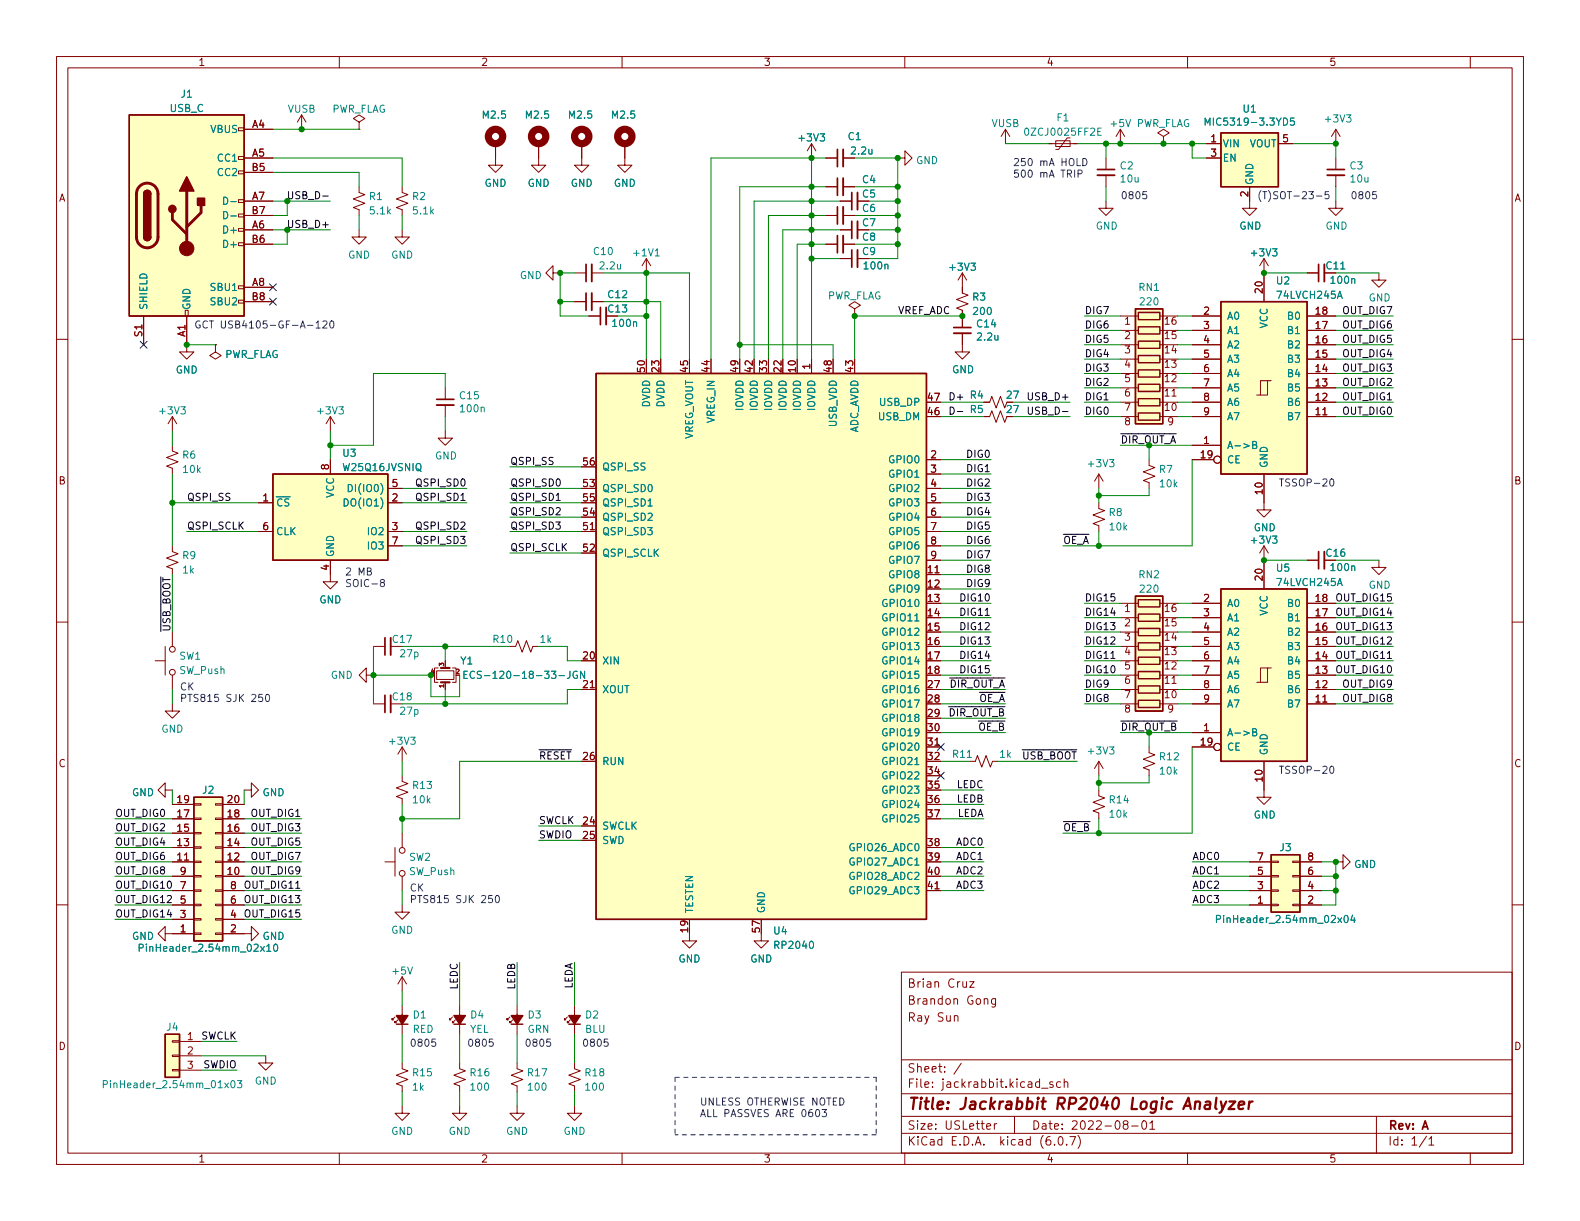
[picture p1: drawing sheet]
<svg xmlns="http://www.w3.org/2000/svg" width="279mm" height="216mm" viewBox="0 0 279 216" stroke-linecap="round" stroke-linejoin="round" font-family="sans-serif">
<defs><g id="words">
<text font-size="2.8" fill="#840000" x="160.4" y="196.2">Title: Jackrabbit RP2040 Logic Analyzer</text>
<g font-size="2.1" fill="#840000">
<text x="160.4" y="177.6">Brandon Gong</text>
<text x="160.4" y="174.6">Brian Cruz</text>
<text x="160.4" y="180.6">Ray Sun</text>
<text x="160.4" y="189.7">Sheet: /</text>
<text x="160.4" y="192.4">File: jackrabbit.kicad_sch</text>
<text x="160.4" y="202.5">KiCad E.D.A. kicad (6.0.7)</text>
<text x="160.4" y="199.7">Size: USLetter</text>
<text x="182.4" y="199.7">Date: 2022-08-01</text>
<text x="245.4" y="199.7">Rev: A</text>
<text x="245.4" y="202.5">Id: 1/1</text>
</g>
<g font-size="1.8" fill="#840000">
<text x="35" y="11.6">1</text>
<text x="85" y="11.6">2</text>
<text x="135" y="11.6">3</text>
<text x="185" y="11.6">4</text>
<text x="235" y="11.6">5</text>
<text x="44.6" y="22.6">A4</text>
<text x="44.6" y="27.7">A5</text>
<text x="214.1" y="25.1">1</text>
<text x="214.1" y="27.7">3</text>
<text x="226.8" y="25.1">5</text>
<text x="10.3" y="35.6">A</text>
<text x="44.6" y="35.3">A7</text>
<text x="44.6" y="30.2">B5</text>
<text x="220.7" y="34.8" transform="rotate(-90 220.7 34.8)">2</text>
<text x="267.7" y="35.6">A</text>
<text x="44.6" y="40.4">A6</text>
<text x="44.6" y="37.8">B7</text>
<text x="44.6" y="42.9">B6</text>
<text x="234.6" y="47.6">C11</text>
<text x="44.6" y="50.5">A8</text>
<text x="44.6" y="53.1">B8</text>
<text x="223.3" y="51.8" transform="rotate(-90 223.3 51.8)">20</text>
<text x="25.1" y="59.5" transform="rotate(-90 25.1 59.5)">S1</text>
<text x="32.8" y="59.6" transform="rotate(-90 32.8 59.6)">A1</text>
<text x="107.6" y="55.2">C13</text>
<text x="198.9" y="57.4">1</text>
<text x="198.9" y="59.9">2</text>
<text x="206" y="59.9">15</text>
<text x="206" y="57.4">16</text>
<text x="212.9" y="55.6">2</text>
<text x="212.9" y="58.2">3</text>
<text x="232.7" y="58.2">17</text>
<text x="232.7" y="55.6">18</text>
<text x="114" y="65.8" transform="rotate(-90 114 65.8)">50</text>
<text x="116.6" y="65.8" transform="rotate(-90 116.6 65.8)">23</text>
<text x="121.7" y="65.8" transform="rotate(-90 121.7 65.8)">45</text>
<text x="125.5" y="65.8" transform="rotate(-90 125.5 65.8)">44</text>
<text x="130.6" y="65.8" transform="rotate(-90 130.6 65.8)">49</text>
<text x="133.1" y="65.8" transform="rotate(-90 133.1 65.8)">42</text>
<text x="135.6" y="65.8" transform="rotate(-90 135.6 65.8)">33</text>
<text x="138.2" y="65.8" transform="rotate(-90 138.2 65.8)">22</text>
<text x="140.7" y="65.8" transform="rotate(-90 140.7 65.8)">10</text>
<text x="143.3" y="65.3" transform="rotate(-90 143.3 65.3)">1</text>
<text x="147.1" y="65.8" transform="rotate(-90 147.1 65.8)">48</text>
<text x="150.9" y="65.8" transform="rotate(-90 150.9 65.8)">43</text>
<text x="198.9" y="62.5">3</text>
<text x="198.9" y="65">4</text>
<text x="206" y="65">13</text>
<text x="206" y="62.5">14</text>
<text x="212.9" y="60.7">4</text>
<text x="212.9" y="63.2">5</text>
<text x="212.9" y="65.8">6</text>
<text x="232.7" y="65.8">14</text>
<text x="232.7" y="63.2">15</text>
<text x="232.7" y="60.7">16</text>
<text x="164.1" y="70.9">47</text>
<text x="198.9" y="67.6">5</text>
<text x="198.9" y="70.1">6</text>
<text x="206" y="70.1">11</text>
<text x="206" y="67.6">12</text>
<text x="212.9" y="68.3">7</text>
<text x="212.9" y="70.9">8</text>
<text x="232.7" y="70.9">12</text>
<text x="232.7" y="68.3">13</text>
<text x="164.1" y="73.4">46</text>
<text x="198.9" y="72.6">7</text>
<text x="198.9" y="75.2">8</text>
<text x="206" y="72.6">10</text>
<text x="206.5" y="75.2">9</text>
<text x="212.9" y="73.4">9</text>
<text x="232.7" y="73.4">11</text>
<text x="58.2" y="83" transform="rotate(-90 58.2 83)">8</text>
<text x="103.2" y="82.3">56</text>
<text x="164.6" y="81">2</text>
<text x="164.6" y="83.6">3</text>
<text x="212.4" y="81">19</text>
<text x="212.9" y="78.5">1</text>
<text x="10.3" y="85.7">B</text>
<text x="46.5" y="88.6">1</text>
<text x="69.4" y="88.6">2</text>
<text x="69.4" y="86.1">5</text>
<text x="103.2" y="86.1">53</text>
<text x="103.2" y="88.6">55</text>
<text x="164.6" y="86.1">4</text>
<text x="164.6" y="88.6">5</text>
<text x="223.3" y="87.3" transform="rotate(-90 223.3 87.3)">10</text>
<text x="267.7" y="85.7">B</text>
<text x="46.5" y="93.7">6</text>
<text x="69.4" y="93.7">3</text>
<text x="103.2" y="93.7">51</text>
<text x="103.2" y="91.2">54</text>
<text x="164.6" y="91.2">6</text>
<text x="164.6" y="93.7">7</text>
<text x="58.2" y="100.8" transform="rotate(-90 58.2 100.8)">4</text>
<text x="69.4" y="96.3">7</text>
<text x="103.2" y="97.5">52</text>
<text x="164.1" y="101.3">11</text>
<text x="164.6" y="96.3">8</text>
<text x="164.6" y="98.8">9</text>
<text x="234.6" y="98.4">C16</text>
<text x="164.1" y="103.9">12</text>
<text x="164.1" y="106.4">13</text>
<text x="212.9" y="106.4">2</text>
<text x="223.3" y="102.6" transform="rotate(-90 223.3 102.6)">20</text>
<text x="232.7" y="106.4">18</text>
<text x="164.1" y="109">14</text>
<text x="164.1" y="111.5">15</text>
<text x="198.9" y="108.2">1</text>
<text x="198.9" y="110.7">2</text>
<text x="198.9" y="113.3">3</text>
<text x="206" y="113.3">14</text>
<text x="206" y="110.7">15</text>
<text x="206" y="108.2">16</text>
<text x="212.9" y="109">3</text>
<text x="212.9" y="111.5">4</text>
<text x="232.7" y="111.5">16</text>
<text x="232.7" y="109">17</text>
<text x="103.2" y="116.6">20</text>
<text x="164.1" y="114">16</text>
<text x="164.1" y="116.6">17</text>
<text x="164.1" y="119.1">18</text>
<text x="198.9" y="115.8">4</text>
<text x="198.9" y="118.4">5</text>
<text x="206" y="118.4">12</text>
<text x="206" y="115.8">13</text>
<text x="212.9" y="114">5</text>
<text x="212.9" y="116.6">6</text>
<text x="212.9" y="119.1">7</text>
<text x="232.7" y="119.1">13</text>
<text x="232.7" y="116.6">14</text>
<text x="232.7" y="114">15</text>
<text x="103.2" y="121.7">21</text>
<text x="164.1" y="124.2">28</text>
<text x="164.1" y="121.7">27</text>
<text x="198.9" y="120.9">6</text>
<text x="198.9" y="123.4">7</text>
<text x="198.9" y="126">8</text>
<text x="206" y="123.4">10</text>
<text x="206" y="120.9">11</text>
<text x="206.5" y="126">9</text>
<text x="212.9" y="121.7">8</text>
<text x="212.9" y="124.2">9</text>
<text x="232.7" y="124.2">11</text>
<text x="232.7" y="121.7">12</text>
<text x="164.1" y="129.3">30</text>
<text x="164.1" y="131.8">31</text>
<text x="164.1" y="126.7">29</text>
<text x="212.4" y="131.8">19</text>
<text x="212.9" y="129.3">1</text>
<text x="10.3" y="135.6">C</text>
<text x="103.2" y="134.4">26</text>
<text x="164.1" y="134.4">32</text>
<text x="164.1" y="136.9">34</text>
<text x="267.7" y="135.6">C</text>
<text x="31.4" y="142">19</text>
<text x="40.3" y="142">20</text>
<text x="164.1" y="139.4">35</text>
<text x="164.1" y="142">36</text>
<text x="223.3" y="138.1" transform="rotate(-90 223.3 138.1)">10</text>
<text x="31.4" y="149.6">13</text>
<text x="31.4" y="147.1">15</text>
<text x="31.4" y="144.5">17</text>
<text x="40.3" y="149.6">14</text>
<text x="40.3" y="147.1">16</text>
<text x="40.3" y="144.5">18</text>
<text x="103.2" y="145.8">24</text>
<text x="103.2" y="148.3">25</text>
<text x="164.1" y="144.5">37</text>
<text x="164.1" y="149.6">38</text>
<text x="31.4" y="152.1">11</text>
<text x="31.9" y="154.7">9</text>
<text x="40.3" y="154.7">10</text>
<text x="40.3" y="152.1">12</text>
<text x="164.1" y="152.1">39</text>
<text x="164.1" y="154.7">40</text>
<text x="222.4" y="154.7">5</text>
<text x="222.4" y="152.1">7</text>
<text x="231.3" y="154.7">6</text>
<text x="231.3" y="152.1">8</text>
<text x="31.9" y="159.8">5</text>
<text x="31.9" y="157.2">7</text>
<text x="40.8" y="159.8">6</text>
<text x="40.8" y="157.2">8</text>
<text x="164.1" y="157.2">41</text>
<text x="222.4" y="159.8">1</text>
<text x="222.4" y="157.2">3</text>
<text x="231.3" y="159.8">2</text>
<text x="231.3" y="157.2">4</text>
<text x="31.9" y="164.8">1</text>
<text x="31.9" y="162.3">3</text>
<text x="40.8" y="164.8">2</text>
<text x="40.8" y="162.3">4</text>
<text x="121.7" y="164.8" transform="rotate(-90 121.7 164.8)">19</text>
<text x="134.4" y="164.8" transform="rotate(-90 134.4 164.8)">57</text>
<text x="10.3" y="185.7">D</text>
<text x="33.2" y="183.9">1</text>
<text x="267.7" y="185.7">D</text>
<text x="33.2" y="186.4">2</text>
<text x="33.2" y="189">3</text>
<text x="35" y="205.6">1</text>
<text x="85" y="205.6">2</text>
<text x="135" y="205.6">3</text>
<text x="185" y="205.6">4</text>
<text x="235" y="205.6">5</text>
</g>
<g font-size="1.8" fill="#008484">
<text x="32" y="17.3">J1</text>
<text x="30" y="19.8">USB_C</text>
<text x="37.3" y="23.5">VBUS</text>
<text x="50.9" y="19.9">VUSB</text>
<text x="58.5" y="19.9">PWR_FLAG</text>
<text x="85.4" y="21">M2.5</text>
<text x="93.1" y="21">M2.5</text>
<text x="100.7" y="21">M2.5</text>
<text x="108.3" y="21">M2.5</text>
<text x="175.3" y="22.5">VUSB</text>
<text x="181.7" y="24">0ZCJ0025FF2E</text>
<text x="186.9" y="21.4">F1</text>
<text x="196.5" y="22.5">+5V PWR_FLAG</text>
<text x="214.1" y="22.2">MIC5319-3.3YD5</text>
<text x="219.8" y="19.9">U1</text>
<text x="234.5" y="21.6">+3V3</text>
<text x="38.6" y="28.6">CC1</text>
<text x="141.4" y="25">+3V3</text>
<text x="150" y="24.8">C1</text>
<text x="150.6" y="27.3">2.2u</text>
<text x="162" y="29">GND</text>
<text x="198.1" y="29.9">C2</text>
<text x="216.2" y="26">VIN</text>
<text x="216.2" y="28.6">EN</text>
<text x="220.9" y="26">VOUT</text>
<text x="238.7" y="29.9">C3</text>
<text x="38.6" y="31.1">CC2</text>
<text x="65.3" y="35.4">R1</text>
<text x="73" y="35.4">R2</text>
<text x="85.7" y="33">GND</text>
<text x="93.3" y="33">GND</text>
<text x="100.9" y="33">GND</text>
<text x="108.5" y="33">GND</text>
<text x="152.5" y="34.9">C5</text>
<text x="152.5" y="32.4">C4</text>
<text x="198.3" y="32.3">10u</text>
<text x="221.6" y="32.8" transform="rotate(-90 221.6 32.8)">GND</text>
<text x="238.9" y="32.3">10u</text>
<text x="39.9" y="41.3">D+</text>
<text x="40.3" y="36.2">D-</text>
<text x="40.3" y="38.7">D-</text>
<text x="65.5" y="37.9">5.1k</text>
<text x="73.2" y="37.9">5.1k</text>
<text x="152.5" y="40">C7</text>
<text x="152.5" y="37.5">C6</text>
<text x="193.7" y="40.6">GND</text>
<text x="219.1" y="40.6">GND</text>
<text x="234.4" y="40.6">GND</text>
<text x="39.9" y="43.8">D+</text>
<text x="61.5" y="45.7">GND</text>
<text x="69.2" y="45.7">GND</text>
<text x="105.1" y="45.1">C10</text>
<text x="106.2" y="47.6">2.2u</text>
<text x="112.2" y="45.3">+1V1</text>
<text x="152.5" y="42.5">C8</text>
<text x="152.5" y="45.1">C9</text>
<text x="152.9" y="47.6">100n</text>
<text x="168.1" y="47.9">+3V3</text>
<text x="221.4" y="45.3">+3V3</text>
<text x="37.4" y="51.4">SBU1</text>
<text x="37.4" y="54">SBU2</text>
<text x="91.9" y="49.3">GND</text>
<text x="107.6" y="52.7">C12</text>
<text x="146.2" y="52.9">PWR_FLAG</text>
<text x="172" y="53.1">R3</text>
<text x="201.4" y="51.4">RN1</text>
<text x="201.7" y="54">220</text>
<text x="225.8" y="50.3">U2</text>
<text x="226" y="52.8">74LVCH245A</text>
<text x="235.5" y="50.2">100n</text>
<text x="242" y="53.3">GND</text>
<text x="26" y="54.9" transform="rotate(-90 26 54.9)">SHIELD</text>
<text x="33.7" y="54.9" transform="rotate(-90 33.7 54.9)">GND</text>
<text x="108.5" y="57.8">100n</text>
<text x="172.2" y="55.7">200</text>
<text x="172.8" y="57.9">C14</text>
<text x="216.9" y="56.5">A0</text>
<text x="216.9" y="59.1">A1</text>
<text x="224.2" y="58.1" transform="rotate(-90 224.2 58.1)">VCC</text>
<text x="227.9" y="59.1">B1</text>
<text x="227.9" y="56.5">B0</text>
<text x="39.6" y="63.3">PWR_FLAG</text>
<text x="168.3" y="66">GND</text>
<text x="172.9" y="60.2">2.2u</text>
<text x="216.9" y="61.6">A2</text>
<text x="216.9" y="64.1">A3</text>
<text x="227.9" y="64.1">B3</text>
<text x="227.9" y="61.6">B2</text>
<text x="31.1" y="66">GND</text>
<text x="81.4" y="70.6">C15</text>
<text x="155.6" y="71.8">USB_DP</text>
<text x="171.6" y="70.5">R4</text>
<text x="178.1" y="70.5">27</text>
<text x="216.9" y="66.7">A4</text>
<text x="216.9" y="69.2">A5</text>
<text x="216.9" y="71.8">A6</text>
<text x="227.9" y="71.8">B6</text>
<text x="227.9" y="69.2">B5</text>
<text x="227.9" y="66.7">B4</text>
<text x="28.4" y="73.3">+3V3</text>
<text x="56.3" y="73.3">+3V3</text>
<text x="81.5" y="72.9">100n</text>
<text x="114.9" y="72.1" transform="rotate(-90 114.9 72.1)">DVDD</text>
<text x="117.5" y="72.1" transform="rotate(-90 117.5 72.1)">DVDD</text>
<text x="122.6" y="78" transform="rotate(-90 122.6 78)">VREG_VOUT</text>
<text x="126.4" y="74.8" transform="rotate(-90 126.4 74.8)">VREG_IN</text>
<text x="131.4" y="72.7" transform="rotate(-90 131.4 72.7)">IOVDD</text>
<text x="134" y="72.7" transform="rotate(-90 134 72.7)">IOVDD</text>
<text x="136.5" y="72.7" transform="rotate(-90 136.5 72.7)">IOVDD</text>
<text x="139.1" y="72.7" transform="rotate(-90 139.1 72.7)">IOVDD</text>
<text x="141.6" y="72.7" transform="rotate(-90 141.6 72.7)">IOVDD</text>
<text x="144.1" y="72.7" transform="rotate(-90 144.1 72.7)">IOVDD</text>
<text x="148" y="75.5" transform="rotate(-90 148 75.5)">USB_VDD</text>
<text x="151.8" y="76.9" transform="rotate(-90 151.8 76.9)">ADC_AVDD</text>
<text x="155.3" y="74.3">USB_DM</text>
<text x="171.6" y="73">R5</text>
<text x="178.1" y="73">27</text>
<text x="216.9" y="74.3">A7</text>
<text x="227.9" y="74.3">B7</text>
<text x="32.3" y="81.1">R6</text>
<text x="32.5" y="83.6">10k</text>
<text x="60.7" y="80.8">U3</text>
<text x="60.9" y="83.3">W25Q16JVSNIQ</text>
<text x="76.9" y="81.2">GND</text>
<text x="106.4" y="83.2">QSPI_SS</text>
<text x="157.4" y="81.9">GPIO0</text>
<text x="192.6" y="82.6">+3V3</text>
<text x="205" y="83.6">R7</text>
<text x="216.9" y="79.4">A-&gt;B</text>
<text x="216.9" y="81.9">CE</text>
<text x="224.2" y="82.8" transform="rotate(-90 224.2 82.8)">GND</text>
<text x="48.8" y="89.5">~{CS}</text>
<text x="59.1" y="88.1" transform="rotate(-90 59.1 88.1)">VCC</text>
<text x="61.4" y="89.5">DO(IO1)</text>
<text x="62.3" y="87">DI(IO0)</text>
<text x="106.4" y="87">QSPI_SD0</text>
<text x="106.4" y="89.5">QSPI_SD1</text>
<text x="157.4" y="84.5">GPIO1</text>
<text x="157.4" y="87">GPIO2</text>
<text x="157.4" y="89.5">GPIO3</text>
<text x="205.2" y="86.2">10k</text>
<text x="48.8" y="94.6">CLK</text>
<text x="65.2" y="94.6">IO2</text>
<text x="106.4" y="94.6">QSPI_SD3</text>
<text x="106.4" y="92.1">QSPI_SD2</text>
<text x="157.4" y="92.1">GPIO4</text>
<text x="157.4" y="94.6">GPIO5</text>
<text x="196.1" y="91.2">R8</text>
<text x="196.3" y="93.8">10k</text>
<text x="221.7" y="93.9">GND</text>
<text x="32.3" y="98.9">R9</text>
<text x="32.3" y="101.4">1k</text>
<text x="59.1" y="98.6" transform="rotate(-90 59.1 98.6)">GND</text>
<text x="65.2" y="97.2">IO3</text>
<text x="106.4" y="98.4">QSPI_SCLK</text>
<text x="157.4" y="97.2">GPIO6</text>
<text x="157.4" y="99.7">GPIO7</text>
<text x="221.4" y="96.1">+3V3</text>
<text x="225.8" y="101.1">U5</text>
<text x="235.5" y="101">100n</text>
<text x="56.5" y="106.7">GND</text>
<text x="156.4" y="107.3">GPIO10</text>
<text x="157.4" y="102.2">GPIO8</text>
<text x="157.4" y="104.8">GPIO9</text>
<text x="201.4" y="102.2">RN2</text>
<text x="201.7" y="104.8">220</text>
<text x="216.9" y="107.3">A0</text>
<text x="226" y="103.6">74LVCH245A</text>
<text x="227.9" y="107.3">B0</text>
<text x="242" y="104.1">GND</text>
<text x="69.5" y="113.7">C17</text>
<text x="87.3" y="113.7">R10</text>
<text x="95.5" y="113.7">1k</text>
<text x="156.4" y="109.9">GPIO11</text>
<text x="156.4" y="112.4">GPIO12</text>
<text x="216.9" y="109.9">A1</text>
<text x="216.9" y="112.4">A2</text>
<text x="224.2" y="108.9" transform="rotate(-90 224.2 108.9)">VCC</text>
<text x="227.9" y="112.4">B2</text>
<text x="227.9" y="109.9">B1</text>
<text x="31.7" y="116.6">SW1</text>
<text x="31.7" y="119.2">SW_Push</text>
<text x="70.9" y="116.2">27p</text>
<text x="81.5" y="117.5">Y1</text>
<text x="106.4" y="117.5">XIN</text>
<text x="156.4" y="114.9">GPIO13</text>
<text x="156.4" y="117.5">GPIO14</text>
<text x="216.9" y="114.9">A3</text>
<text x="216.9" y="117.5">A4</text>
<text x="227.9" y="117.5">B4</text>
<text x="227.9" y="114.9">B3</text>
<text x="58.5" y="120">GND</text>
<text x="69.5" y="123.8">C18</text>
<text x="84.5" y="120">ECS-120-18-33-JGN</text>
<text x="106.4" y="122.6">XOUT</text>
<text x="156.4" y="120">GPIO15</text>
<text x="156.4" y="122.6">GPIO16</text>
<text x="156.4" y="125.1">GPIO17</text>
<text x="216.9" y="120">A5</text>
<text x="216.9" y="122.6">A6</text>
<text x="216.9" y="125.1">A7</text>
<text x="227.9" y="125.1">B7</text>
<text x="227.9" y="122.6">B6</text>
<text x="227.9" y="120">B5</text>
<text x="28.5" y="129.5">GND</text>
<text x="69" y="131.7">+3V3</text>
<text x="70.9" y="126.4">27p</text>
<text x="156.4" y="127.6">GPIO18</text>
<text x="156.4" y="130.2">GPIO19</text>
<text x="216.9" y="130.2">A-&gt;B</text>
<text x="106.4" y="135.3">RUN</text>
<text x="156.4" y="132.7">GPIO20</text>
<text x="156.4" y="135.3">GPIO21</text>
<text x="156.4" y="137.8">GPIO22</text>
<text x="168.6" y="134">R11</text>
<text x="192.6" y="133.4">+3V3</text>
<text x="205.2" y="134.4">R12</text>
<text x="205.2" y="137">10k</text>
<text x="216.9" y="132.7">CE</text>
<text x="224.2" y="133.6" transform="rotate(-90 224.2 133.6)">GND</text>
<text x="23.3" y="140.8">GND</text>
<text x="35.8" y="140.3">J2</text>
<text x="46.4" y="140.8">GND</text>
<text x="73.1" y="139.5">R13</text>
<text x="73.1" y="142">10k</text>
<text x="156.4" y="140.3">GPIO23</text>
<text x="156.4" y="142.9">GPIO24</text>
<text x="196.3" y="142">R14</text>
<text x="106.4" y="146.7">SWCLK</text>
<text x="106.4" y="149.2">SWD</text>
<text x="156.4" y="145.4">GPIO25</text>
<text x="196.3" y="144.6">10k</text>
<text x="221.7" y="144.7">GND</text>
<text x="72.4" y="152.2">SW2</text>
<text x="72.4" y="154.7">SW_Push</text>
<text x="150.6" y="150.5">GPIO26_ADC0</text>
<text x="150.6" y="153">GPIO27_ADC1</text>
<text x="150.6" y="155.6">GPIO28_ADC2</text>
<text x="226.3" y="150.5">J3</text>
<text x="239.4" y="153.5">GND</text>
<text x="122.6" y="161.5" transform="rotate(-90 122.6 161.5)">TESTEN</text>
<text x="135.3" y="161.5" transform="rotate(-90 135.3 161.5)">GND</text>
<text x="150.6" y="158.1">GPIO29_ADC3</text>
<text x="23.3" y="166.2">GND</text>
<text x="46.4" y="166.2">GND</text>
<text x="69.2" y="165.1">GND</text>
<text x="136.9" y="165.2">U4</text>
<text x="137.2" y="167.8">RP2040</text>
<text x="216.2" y="163.2">PinHeader_2.54mm_02x04</text>
<text x="25.7" y="168.3">PinHeader_2.54mm_02x10</text>
<text x="69.5" y="172.3">+5V</text>
<text x="120" y="170.2">GND</text>
<text x="132.7" y="170.2">GND</text>
<text x="29.5" y="182.2">J4</text>
<text x="73" y="182.6">RED</text>
<text x="73.1" y="180.1">D1</text>
<text x="83.1" y="182.6">YEL</text>
<text x="83.2" y="180.1">D4</text>
<text x="93.3" y="182.6">GRN</text>
<text x="93.4" y="180.1">D3</text>
<text x="103.5" y="182.6">BLU</text>
<text x="103.6" y="180.1">D2</text>
<text x="45" y="191.8">GND</text>
<text x="73.1" y="190.3">R15</text>
<text x="83.2" y="190.3">R16</text>
<text x="93.4" y="190.3">R17</text>
<text x="103.6" y="190.3">R18</text>
<text x="19.4" y="192.4">PinHeader_2.54mm_01x03</text>
<text x="73" y="192.8">1k</text>
<text x="83.3" y="192.8">100</text>
<text x="93.5" y="192.8">100</text>
<text x="103.7" y="192.8">100</text>
<text x="69.2" y="200.7">GND</text>
<text x="79.3" y="200.7">GND</text>
<text x="89.5" y="200.7">GND</text>
<text x="99.6" y="200.7">GND</text>
</g>
<g font-size="1.8" fill="#0000c2">
<text x="179.1" y="29.4">250 mA HOLD</text>
<text x="179.1" y="31.4">500 mA TRIP</text>
<text x="198.1" y="35.2">0805</text>
<text x="222.2" y="35.2">(T)SOT-23-5</text>
<text x="238.8" y="35.2">0805</text>
<text x="34.3" y="58.1">GCT USB4105-GF-A-120</text>
<text x="226.1" y="86">TSSOP-20</text>
<text x="61" y="101.7">2 MB</text>
<text x="61" y="103.8">SOIC-8</text>
<text x="31.7" y="122.1">CK</text>
<text x="31.7" y="124.1">PTS815 SJK 250</text>
<text x="226.1" y="136.8">TSSOP-20</text>
<text x="72.4" y="157.6">CK</text>
<text x="72.4" y="159.7">PTS815 SJK 250</text>
<text x="72.4" y="185.1">0805</text>
<text x="82.5" y="185.1">0805</text>
<text x="92.7" y="185.1">0805</text>
<text x="102.9" y="185.1">0805</text>
<text x="123.7" y="195.5">UNLESS OTHERWISE NOTED</text>
<text x="123.7" y="197.5">ALL PASSVES ARE 0603</text>
</g>
<g font-size="1.8">
<text x="51.8" y="35.2">USB_D-</text>
<text x="51.4" y="40.3">USB_D+</text>
<text x="158.7" y="55.5">VREF_ADC</text>
<text x="191.8" y="55.5">DIG7</text>
<text x="191.8" y="58.1">DIG6</text>
<text x="237.5" y="55.5">OUT_DIG7</text>
<text x="237.5" y="58.1">OUT_DIG6</text>
<text x="191.8" y="63.2">DIG4</text>
<text x="191.8" y="60.6">DIG5</text>
<text x="191.8" y="65.7">DIG3</text>
<text x="237.5" y="63.2">OUT_DIG4</text>
<text x="237.5" y="65.7">OUT_DIG3</text>
<text x="237.5" y="60.6">OUT_DIG5</text>
<text x="167.6" y="70.8">D+</text>
<text x="182.2" y="70.8">USB_D+</text>
<text x="191.8" y="70.8">DIG1</text>
<text x="191.8" y="68.2">DIG2</text>
<text x="237.5" y="70.8">OUT_DIG1</text>
<text x="237.5" y="68.2">OUT_DIG2</text>
<text x="182.6" y="73.3">USB_D-</text>
<text x="191.8" y="73.3">DIG0</text>
<text x="237.5" y="73.3">OUT_DIG0</text>
<text x="90.2" y="82.2">QSPI_SS</text>
<text x="171.1" y="80.9">DIG0</text>
<text x="171.1" y="83.5">DIG1</text>
<text x="33" y="88.6">QSPI_SS</text>
<text x="73.9" y="88.6">QSPI_SD1</text>
<text x="73.9" y="86">QSPI_SD0</text>
<text x="90.2" y="88.6">QSPI_SD1</text>
<text x="90.2" y="86">QSPI_SD0</text>
<text x="171.1" y="88.6">DIG3</text>
<text x="171.1" y="86">DIG2</text>
<text x="33" y="93.6">QSPI_SCLK</text>
<text x="73.9" y="93.6">QSPI_SD2</text>
<text x="90.2" y="91.1">QSPI_SD2</text>
<text x="90.2" y="93.6">QSPI_SD3</text>
<text x="171.1" y="93.6">DIG5</text>
<text x="171.1" y="91.1">DIG4</text>
<text x="73.9" y="96.2">QSPI_SD3</text>
<text x="90.2" y="97.4">QSPI_SCLK</text>
<text x="171.1" y="98.7">DIG7</text>
<text x="171.1" y="101.3">DIG8</text>
<text x="171.1" y="96.2">DIG6</text>
<text x="170.1" y="106.3">DIG10</text>
<text x="171.1" y="103.8">DIG9</text>
<text x="191.8" y="106.3">DIG15</text>
<text x="236.6" y="106.3">OUT_DIG15</text>
<text x="30.1" y="111.8" transform="rotate(-90 30.1 111.8)">~{USB_BOOT}</text>
<text x="170.1" y="108.9">DIG11</text>
<text x="170.1" y="114">DIG13</text>
<text x="170.1" y="111.4">DIG12</text>
<text x="191.8" y="108.9">DIG14</text>
<text x="191.8" y="111.4">DIG13</text>
<text x="191.8" y="114">DIG12</text>
<text x="236.6" y="111.4">OUT_DIG13</text>
<text x="236.6" y="108.9">OUT_DIG14</text>
<text x="236.6" y="114">OUT_DIG12</text>
<text x="170.1" y="119">DIG15</text>
<text x="170.1" y="116.5">DIG14</text>
<text x="191.8" y="116.5">DIG11</text>
<text x="191.8" y="119">DIG10</text>
<text x="236.6" y="119">OUT_DIG10</text>
<text x="236.6" y="116.5">OUT_DIG11</text>
<text x="164.1" y="121.7">27 ~{DIR_OUT_A}</text>
<text x="171.6" y="124.1">~{OE_A}</text>
<text x="191.8" y="121.6">DIG9</text>
<text x="191.8" y="124.1">DIG8</text>
<text x="237.5" y="121.6">OUT_DIG9</text>
<text x="237.5" y="124.1">OUT_DIG8</text>
<text x="164.1" y="126.7">29 ~{DIR_OUT_B}</text>
<text x="171.6" y="129.2">~{OE_B}</text>
<text x="95.2" y="134.3">~{RESET}26</text>
<text x="176.8" y="134">1k ~{USB_BOOT}</text>
<text x="169.2" y="141.9">LEDB</text>
<text x="169.2" y="139.4">LEDC</text>
<text x="20.3" y="144.4">OUT_DIG0</text>
<text x="20.3" y="149.5">OUT_DIG4</text>
<text x="20.3" y="147">OUT_DIG2</text>
<text x="44.5" y="149.5">OUT_DIG5</text>
<text x="44.5" y="147">OUT_DIG3</text>
<text x="44.5" y="144.4">OUT_DIG1</text>
<text x="95.2" y="148.2">SWDIO</text>
<text x="95.2" y="145.7">SWCLK</text>
<text x="169.2" y="144.4">LEDA</text>
<text x="169.2" y="149.5">ADC0</text>
<text x="20.3" y="154.6">OUT_DIG8</text>
<text x="20.3" y="152.1">OUT_DIG6</text>
<text x="44.5" y="154.6">OUT_DIG9</text>
<text x="44.5" y="152.1">OUT_DIG7</text>
<text x="169.2" y="154.6">ADC2</text>
<text x="169.2" y="152.1">ADC1</text>
<text x="210.8" y="154.6">ADC1</text>
<text x="210.8" y="152.1">ADC0</text>
<text x="20.3" y="159.7">OUT_DIG12</text>
<text x="20.3" y="157.1">OUT_DIG10</text>
<text x="43.5" y="159.7">OUT_DIG13</text>
<text x="43.5" y="157.1">OUT_DIG11</text>
<text x="169.2" y="157.1">ADC3</text>
<text x="210.8" y="159.7">ADC3</text>
<text x="210.8" y="157.1">ADC2</text>
<text x="20.3" y="162.2">OUT_DIG14</text>
<text x="43.5" y="162.2">OUT_DIG15</text>
<text x="80.9" y="175" transform="rotate(-90 80.9 175)">LEDC</text>
<text x="91.1" y="175" transform="rotate(-90 91.1 175)">LEDB</text>
<text x="101.3" y="175" transform="rotate(-90 101.3 175)">LEDA</text>
<text x="35.4" y="183.8">SWCLK</text>
<text x="35.9" y="188.9">SWDIO</text>
</g>
<g font-size="1.8" fill="#008400">
<text x="198.1" y="78.4">~{DIR_OUT_A}</text>
<text x="188" y="96.2">~{OE_A}</text>
<text x="198.1" y="129.2">~{DIR_OUT_B}</text>
<text x="188" y="147">~{OE_B}</text>
</g>
<g font-size="1.1" fill="#840000">
<text x="76.2" y="119.1">4</text>
<text x="78.5" y="117.8" transform="rotate(-90 78.5 117.8)">3</text>
<text x="80.7" y="119.1">2</text>
<text x="78.5" y="121.6" transform="rotate(-90 78.5 121.6)">1</text>
</g>
</g></defs>
<g fill="none" stroke="#840000" stroke-width=".18">
<path d="M10 10h259.4v195.9h-259.4zM12 12h255.4v191.9h-255.4zM60 10v2M110 10v2M160 10v2M210 10v2M260 10v2M42.2 37.8h1v.6h-1zM42.2 35.3h1v.5h-1zM42.2 30.2h1v.5h-1zM42.2 27.7h1v.5h-1zM42.2 22.6h1v.5h-1z"/>
<path d="M43.2 22.9h5.1M43.2 27.9h5.1M43.2 35.6h5.1M43.2 30.5h5.1M43.2 38.1h5.1M53.3 20.3l-.7 1.3M53.3 20.3v2.6M53.3 20.3l.8 1.3M63.5 33v1l1 .4-2 .8 2 .7-2 .8 1 .4v1M63.5 21.6l1-.6-1-.7-1 .7 1 .6v1.3M63.5 22.9h.1M71.1 33v1l1 .4-2 .8 2 .7-2 .8 1 .4v1"/>
<path d="M87.6 25.4v3.8h1.3l-1.3 1.3-1.2-1.3h1.2M95.2 25.4v3.8h1.3l-1.3 1.3-1.2-1.3h1.2M102.9 25.4v3.8h1.2l-1.2 1.3-1.3-1.3h1.3M110.5 25.4v3.8h1.3l-1.3 1.3-1.3-1.3h1.3M143.5 25.4l-.8 1.3M143.5 25.4v2.5M143.5 25.4l.8 1.3M146 27.9h2.1M146 38.1h2.1M146 33h2.1M148.6 35.6h2M149.1 27.9h2"/>
<path d="M149.1 38.1h2M149.1 33h2M151.6 35.6h2.1M158.7 27.9h1.3v-1.2l1.3 1.2-1.3 1.3v-1.3M177.8 22.9l-.8 1.2M177.8 22.9v2.5M177.8 22.9l.8 1.2M185.4 25.4h5.1M186.7 24.9h2.5v1h-2.5zM189.2 24.4h-.5l-1.5 2h-.5M195.6 35.6v1.2h1.2l-1.2 1.3-1.3-1.3h1.3M195.6 27.9v2.1"/>
<path d="M195.6 31v2M198.1 22.9l-.7 1.2M198.1 22.9v2.5M198.1 22.9l.8 1.2M205.7 24.1l1.1-.6-1.1-.6-1 .6 1 .6v1.3M205.7 25.4h.1M213.4 27.9h2.5M213.4 25.4h2.5M221 33v3.8h1.2l-1.2 1.3-1.3-1.3h1.3M226.1 25.4h2.5M236.2 35.6v1.2h1.3l-1.3 1.3-1.3-1.3h1.3M236.2 22.9v2.5"/>
<path d="M236.2 27.9v2.1M236.2 31v2M236.2 22.9l-.7 1.2M236.2 22.9l.8 1.2M10 60h2M25.4 55.9v5.1M32.8 54.9h.5v1h-.5zM33 55.9v6.3h1.3l-1.3 1.3-1.3-1.3h1.3M42.2 53.1h1v.5h-1zM42.2 50.5h1v.6h-1zM42.2 42.9h1v.5h-1zM42.2 40.4h1v.5h-1z"/>
<path d="M43.2 53.3h5.1M43.2 40.6h5.1M43.2 50.8h5.1M43.2 43.2h5.1M63.5 40.6v1.3h1.3l-1.3 1.3-1.3-1.3h1.3M71.1 40.6v1.3h1.3l-1.3 1.3-1.3-1.3h1.3M97.8 48.3v-1.3l-1.3 1.3 1.3 1.2v-1.2h1.3M101.6 53.3h2M101.6 48.3h2M104.1 55.9h2.1M104.6 53.3h2.1M104.6 48.3h2.1"/>
<path d="M114.3 45.7l-.8 1.3M114.3 45.7v2.6M114.3 45.7l.8 1.3M146 43.2h2.1M148.6 40.6h2M148.6 45.7h2M149.1 43.2h2M151.1 54.6l1-.6-1-.7-1 .7 1 .6v1.3M151.1 55.9h.1M151.6 40.6h2.1M151.6 45.7h2.1M170.2 48.3v3.5l1 .4-2 .8 2 .7-2 .8 1 .4v3"/>
<path d="M170.2 58.9v3.3h1.2l-1.2 1.3-1.3-1.3h1.3M170.2 48.3l-.8 1.2M170.2 48.3l.7 1.2M198.1 55.9h3.2M198.1 58.4h3.2M205.1 55.9h.6M205.1 58.4h.6M210.8 55.9h5.1M210.8 58.4h5.1M223.5 45.7v7.6M223.5 45.7l-.7 1.3M223.5 45.7l.8 1.3"/>
<path d="M231.1 55.9h5.1M231.1 48.3h2.1M231.1 58.4h5.1M243.8 48.3v1.2h1.3l-1.3 1.3-1.2-1.3h1.2M267.4 60h2M30.5 78.7v1.1l1 .3-2 .8 2 .8-2 .7 1 .4v1M30.5 73.7l-.8 1.2M30.5 73.7v2.5M30.5 73.7l.7 1.2M38.1 61v1.2l1 .7-1 .6-1-.6 1-.7M38.1 61h.1M58.4 73.7v2.5"/>
<path d="M58.4 73.7l-.7 1.2M58.4 73.7l.8 1.2M78.7 76.2v1.3h1.3l-1.3 1.2-1.2-1.2h1.2M78.7 68.6v2M78.7 71.6v2.1M143.5 63.5v2.5M174 71.1h1l.4-1 .7 2 .8-2 .8 2 .4-1h1M174 73.7h1l.4-1.1 .7 2.1 .8-2.1 .8 2.1 .4-1h1M198.1 61h3.2M198.1 63.5h3.2M198.1 66h3.2M198.1 68.6h3.2"/>
<path d="M198.1 71.1h3.2M198.1 73.7h3.2M205.1 61h.6M205.1 63.5h.6M205.1 66h.6M205.1 68.6h3.2M205.1 71.1h.6M205.1 73.7h3.2M210.8 61h5.1M210.8 63.5h5.1M210.8 66h5.1M210.8 68.6h5.1"/>
<path d="M210.8 71.1h5.1M210.8 73.7h5.1M210.8 78.7h5.1M224.2 67.3h-1.3v2.6M224.8 67.3h-.6v2.6h-2M231.1 61h5.1M231.1 63.5h5.1M231.1 66h5.1M231.1 68.6h5.1M231.1 71.1h5.1M231.1 73.7h5.1M30.5 96.5v1l1 .4-2 .8 2 .7-2 .8 1 .4"/>
<path d="M45.7 88.9h2.6M45.7 94h2.6M58.4 99.1v3.8h1.3l-1.3 1.2-1.3-1.2h1.3M58.4 81.3v2.5M68.6 88.9h2.5M68.6 94h2.5M68.6 86.4h2.5M68.6 96.5h2.5M102.9 94h2.5M163.8 99.1h2.6M163.8 88.9h2.6M163.8 94h2.6"/>
<path d="M163.8 86.4h2.6M163.8 96.5h2.6M163.8 81.3h2.6M163.8 83.8h2.6M163.8 91.4h2.6M194.3 88.9v1l1 .4-2 .8 2 .7-2 .8 1 .4v1M194.3 83.8v2.6M194.3 83.8l-.8 1.3M194.3 83.8l.8 1.3M203.2 81.3v1l1 .4-2 .7 2 .8-2 .8 1 .3v1.1M210.8 81.3h3.8M223.5 83.8v6.4h1.3l-1.3 1.2-1.3-1.2h1.3"/>
<path d="M223.5 96.5v7.6M223.5 96.5l-.7 1.3M223.5 96.5l.8 1.3M231.1 99.1h2.1M243.8 99.1v1.2h1.3l-1.3 1.3-1.2-1.3h1.2M10 110h2M27.4 116.8h1.8M29.2 114.3v5.1M30.5 111.8v2.5M30.5 119.4v2.5M64.8 119.4v-1.3l-1.3 1.3 1.3 1.3v-1.3h1.2M66 114.3h2.1"/>
<path d="M77.2 118.6h3.1v1.5h-3.1zM77.5 118.1h-.7v2.6h.7M78.7 116.8v1.3M80 118.1h.6v2.6h-.6M90.2 114.3h1l.4-1 .7 2 .8-2 .8 2 .3-1h1M163.8 101.6h2.6M198.1 119.4h3.2M198.1 116.8h3.2M198.1 114.3h3.2M198.1 111.8h3.2M198.1 109.2h3.2M198.1 106.7h3.2"/>
<path d="M205.1 119.4h3.2M205.1 116.8h.6M205.1 114.3h.6M205.1 111.8h.6M205.1 109.2h.6M205.1 106.7h.6M210.8 119.4h5.1M210.8 116.8h5.1M210.8 114.3h5.1M210.8 111.8h5.1M210.8 109.2h5.1M210.8 106.7h5.1"/>
<path d="M224.2 118.1h-1.3v2.6M224.8 118.1h-.6v2.6h-2M231.1 119.4h5.1M231.1 116.8h5.1M231.1 114.3h5.1M231.1 111.8h5.1M231.1 109.2h5.1M231.1 106.7h5.1M267.4 110h2M29.2 139.7v-1.3l-1.3 1.3 1.3 1.3v-1.3h1.3M30.5 124.5v1.2h1.2l-1.2 1.3-1.3-1.3h1.3M43.2 139.7h1.2v-1.3l1.3 1.3-1.3 1.3v-1.3"/>
<path d="M66 124.5h2.1M71.1 137.2v1l1 .4-2 .7 2 .8-2 .7 1 .4v1M71.1 132.1v2.5M71.1 132.1l-.7 1.3M71.1 132.1l.8 1.3M78.7 120.7v1.2M102.9 121.9h2.5M163.8 132.1h2.6M171.4 134.6h1.1l.3-1 .8 2 .8-2 .7 2 .4-1h1M194.3 139.7v1l1 .4-2 .8 2 .7-2 .8 1 .4v1M194.3 134.6v2.6M194.3 134.6l-.8 1.3"/>
<path d="M194.3 134.6l.8 1.3M198.1 124.5h3.2M198.1 121.9h3.2M203.2 132.1v1l1 .4-2 .7 2 .8-2 .8 1 .3v1.1M205.1 124.5h3.2M205.1 121.9h.6M210.8 129.5h5.1M210.8 124.5h5.1M210.8 121.9h5.1M210.8 132.1h3.8M223.5 134.6v6.4h1.3l-1.3 1.2-1.3-1.2h1.3M231.1 124.5h5.1"/>
<path d="M231.1 121.9h5.1M10 160h2M30.5 157.5h3.8M30.5 154.9h3.8M30.5 152.4h3.8M30.5 149.9h3.8M30.5 147.3h3.8M30.5 144.8h3.8M30.5 142.2h3.8M34.3 142.1h1.3v.3h-1.3zM34.3 144.7h1.3v.2h-1.3zM34.3 147.2h1.3v.2h-1.3z"/>
<path d="M34.3 149.7h1.3v.3h-1.3zM34.3 152.3h1.3v.2h-1.3zM34.3 154.8h1.3v.3h-1.3zM34.3 157.4h1.3v.2h-1.3zM34.3 159.9h1.3v.2h-1.3zM38.1 142.1h1.3v.3h-1.3zM38.1 144.7h1.3v.2h-1.3zM38.1 147.2h1.3v.2h-1.3zM38.1 149.7h1.3v.3h-1.3zM38.1 152.3h1.3v.2h-1.3zM38.1 154.8h1.3v.3h-1.3zM38.1 157.4h1.3v.2h-1.3z"/>
<path d="M38.1 159.9h1.3v.2h-1.3zM39.4 157.5h3.8M39.4 154.9h3.8M39.4 152.4h3.8M39.4 149.9h3.8M39.4 147.3h3.8M39.4 144.8h3.8M39.4 142.2h3.8M68.1 152.4h1.7M69.8 149.9v5M71.1 147.3v2.6M71.1 154.9v2.6"/>
<path d="M163.8 157.5h2.6M221 157.5h3.8M221 154.9h3.8M221 152.4h3.8M224.8 152.3h1.3v.2h-1.3zM224.8 154.8h1.3v.3h-1.3zM224.8 157.4h1.3v.2h-1.3zM224.8 159.9h1.3v.2h-1.3zM228.6 152.3h1.3v.2h-1.3zM228.6 154.8h1.3v.3h-1.3zM228.6 157.4h1.3v.2h-1.3zM228.6 159.9h1.3v.2h-1.3z"/>
<path d="M229.9 157.5h3.8M229.9 154.9h3.8M229.9 152.4h3.8M236.2 152.4h1.3v-1.3l1.3 1.3-1.3 1.3v-1.3M267.4 160h2M29.2 165.1v-1.3l-1.3 1.3 1.3 1.3v-1.3h5.1M30.5 160h3.8M30.5 162.6h3.8M34.3 162.4h1.3v.3h-1.3zM34.3 165h1.3v.2h-1.3zM38.1 162.4h1.3v.3h-1.3zM38.1 165h1.3v.2h-1.3z"/>
<path d="M39.4 165.1h5v-1.3l1.3 1.3-1.3 1.3v-1.3M39.4 160h3.8M39.4 162.6h3.8M69.8 179.8l-.5 .5v-.2v.2h.3M71.1 160v1.3h1.3l-1.3 1.3-1.3-1.3h1.3M71.1 172.7v2.6M71.1 177.8v5.1M71.1 172.7l-.7 1.3M71.1 172.7l.8 1.3M80 179.8l-.5 .5v-.2v.2h.3M81.3 177.8v5.1M90.2 179.8l-.5 .5v-.2v.2h.2"/>
<path d="M91.4 177.8v5.1M100.3 179.8l-.5 .5v-.2v.2h.3M101.6 177.8v5.1M121.9 165.1v1.3h1.3l-1.3 1.2-1.3-1.2h1.3M134.6 165.1v1.3h1.3l-1.3 1.2-1.3-1.2h1.3M159.4 171.9h108v32h-108zM168.8 179.7l.2-.1h.3l.1 1M171.5 173.6h.8l-.8 1h.8M174 176.7l.3-.1h.3l.1 1M176 176.6v1.2l-.2 .3-.4-.1M176 176.6h-.4l-.3 .3v.4l.2 .2h.5M221 160h3.8"/>
<path d="M229.9 160h3.8M30.5 189.1h1.2v.3h-1.2zM30.5 186.6h1.2v.2h-1.2zM30.5 184h1.2v.3h-1.2zM31.7 184.2h3.9M31.7 186.7h3.9M31.7 189.2h3.9M47 186.7v1.3h1.3l-1.3 1.2-1.3-1.2h1.3M70.4 180.3l-.6 .5v-.2v.2h.3M71.1 195.6v1.3h1.3l-1.3 1.2-1.3-1.2h1.3M71.1 188v1l1 .4-2 .7 2 .8-2 .7 1 .4v1M80.5 180.3l-.5 .5v-.2v.2h.3"/>
<path d="M81.3 188v1l1 .4-2 .7 2 .8-2 .7 1 .4v1M81.3 195.6v1.3h1.2l-1.2 1.2-1.3-1.2h1.3M90.7 180.3l-.5 .5v-.2v.2h.2M91.4 195.6v1.3h1.3l-1.3 1.2-1.2-1.2h1.2M91.4 188v1l1.1 .4-2.1 .7 2.1 .8-2.1 .7 1 .4v1M100.8 180.3l-.5 .5v-.2v.2h.3M101.6 195.6v1.3h1.3l-1.3 1.2-1.3-1.2h1.3M101.6 188v1l1 .4-2 .7 2 .8-2 .7 1 .4v1M159.4 197.4h108M159.4 193.4h108M159.4 187.4h108M170 188l-1.3 1.9"/>
<path d="M174.5 199.2l.7-.2-.1-.3h-.4l-.2 .2v.7h.6M175.8 198.7v1M176.3 198.7h-.3l-.2 .3M179.4 197.4v3M184.2 192.4h1.1M186.2 191.4l-.4-.1-.2 .2 .1 .2 .5 .2v.3h-.6M187.5 191.4l-.4-.1-.3 .3v.4l.2 .2h.5M188.2 191.4l.2-.1 .4 .1v.9M188.2 190.8v1.5M198.9 198.8l-.3-.3 .1-.2 .2-.1h.4l.2 .3-.1 .2-.6 .2-.2 .2 .1 .4 .2 .2 .4-.1 .2-.2-.1-.4-.2-.2M200.1 199.1h1.2M202.1 198.2h.2a.81 .81 0 0 1 .5 .6 .81 .81 0 0 1-.3 .8l-.1 .1a.81 .81 0 0 1-.6-.6 .81 .81 0 0 1 .3-.9z"/>
<path d="M203.3 198.6l.5-.4v1.5M203.3 199.7h.9M243.4 197.4v6.5M60 203.9v2M110 203.9v2M159.4 200.4h108M160 203.9v2M186.5 202.3v.2M187.3 201h.2a.81 .81 0 0 1 .6 .6 .81 .81 0 0 1-.3 .8l-.2 .1a.81 .81 0 0 1-.6-.6 .81 .81 0 0 1 .3-.9zM188.6 202.3v.2M189.2 201h1l-.7 1.5M190.6 200.8a1.72 1.72 0 0 1 0 2.2"/>
<path d="M210 203.9v2M252.3 200.9l-1.3 1.9M252.7 201.4l.4-.4v1.5M252.7 202.5h.8M260 203.9v2"/>
<circle cx="215.3" cy="81.3" r=".63"/>
<circle cx="30.5" cy="118.9" r=".51"/>
<circle cx="30.5" cy="114.8" r=".51"/>
<circle cx="215.3" cy="132.1" r=".63"/>
<circle cx="71.1" cy="154.4" r=".51"/>
<circle cx="71.1" cy="150.4" r=".51"/>
</g>
<path d="M215.1 194.1l-.2 1.7 .2 .3M215.9 194.8l.3 1.3M216.8 194.8l-.9 1.8-.3 .2M217.4 194.8h1.1l-1.3 1.3h1.1M219 195.4l1-.2v-.3l-.6-.1-.3 .3v.9l.1 .1 .6-.1M220.9 194.8l-.1 1.3M221.5 194.8l-.4 .1-.2 .3" fill="none" stroke="#840000" stroke-width=".4"/>
<g fill="none" stroke="#840000" stroke-width=".33">
<path d="M149.1 26.4v3.1M149.1 31.5v3M149.1 36.6v3M151.6 34v3.1M151.6 39.1v3.1M194.1 31h3M234.7 31h3M104.6 46.7v3.1M104.6 51.8v3.1M107.2 54.4v3M149.1 41.7v3M151.6 44.2v3"/>
<path d="M168.7 58.9h3M234.2 46.7v3.1M77.2 71.6h3.1M234.2 97.5v3.1M69.1 112.8v3M69.1 122.9v3.1"/>
</g>
<g fill="none" stroke="#840000" stroke-width=".3">
<path d="M148.1 26.4v3.1M148.1 31.5v3M148.1 36.6v3M150.6 34v3.1M150.6 39.1v3.1M194.1 30h3M234.7 30h3M103.6 46.7v3.1M103.6 51.8v3.1M106.2 54.4v3M148.1 41.7v3M150.6 44.2v3"/>
<path d="M168.7 57.9h3M233.2 46.7v3.1M77.2 70.6h3.1M233.2 97.5v3.1M68.1 112.8v3M68.1 122.9v3.1"/>
</g>
<g fill="none" stroke="#840000" stroke-width=".25">
<path d="M22.9 20.3h20.3v35.6h-20.3zM25.4 34.3a.64 .64 0 0 1 .6-.6 .64 .64 0 0 1 .7 .6M215.9 23.5h10.2v9.5h-10.2zM25.4 41.9a.64 .64 0 0 0 .6 .6 .64 .64 0 0 0 .7-.6M200.8 54.6h4.8v20.3h-4.8zM201.3 55.2h3.8v1.3h-3.8zM201.3 57.8h3.8v1.3h-3.8zM215.9 53.3h15.2v30.5h-15.2zM105.4 66h58.4v96.6h-58.4zM201.3 60.3h3.8v1.3h-3.8zM201.3 62.9h3.8v1.2h-3.8zM201.3 65.4h3.8v1.3h-3.8z"/>
<path d="M201.3 67.9h3.8v1.3h-3.8zM201.3 70.5h3.8v1.3h-3.8zM201.3 73h3.8v1.3h-3.8zM48.3 83.8h20.3v15.3h-20.3zM200.8 105.4h4.8v20.3h-4.8zM201.3 106h3.8v1.3h-3.8zM201.3 108.6h3.8v1.3h-3.8zM201.3 111.1h3.8v1.3h-3.8zM201.3 113.7h3.8v1.2h-3.8zM201.3 116.2h3.8v1.3h-3.8zM201.3 118.7h3.8v1.3h-3.8zM215.9 104.1h15.2v30.5h-15.2z"/>
<path d="M201.3 121.3h3.8v1.3h-3.8zM201.3 123.8h3.8v1.3h-3.8zM34.3 141h5.1v25.4h-5.1zM224.8 151.1h5.1v10.2h-5.1zM29.2 182.9h2.5v7.6h-2.5zM70.1 181.1h2M80.3 181.1h2M90.4 181.1h2.1M100.6 181.1h2"/>
</g>
<g fill="#840000" stroke="#840000" stroke-width=".25">
<path d="M90.4 179.6h2.1l-1.1 1.5z"/>
<path d="M80.3 179.6h2l-1 1.5z"/>
<path d="M25.4 41.9h1.3a.64 .64 0 0 1-.7 .6 .64 .64 0 0 1-.6-.6z"/>
<path d="M25.4 34.3h1.3v7.6h-1.3z"/>
<path d="M25.6 33.8a.64 .64 0 0 1 .7-.1 .64 .64 0 0 1 .4 .6h-1.3z"/>
<path d="M33 31.2l1.3 2.6h-2.6z"/>
<path d="M34.9 35.1h1.3v1.2h-1.3z"/>
<path d="M70.1 179.6h2l-1 1.5z"/>
<path d="M100.6 179.6h2l-1 1.5z"/>
<circle cx="30.5" cy="37" r=".63"/>
</g>
<g fill="none" stroke="#840000" stroke-width="1.3">
<circle cx="87.6" cy="24.1" r="1.27"/>
<circle cx="95.2" cy="24.1" r="1.27"/>
<circle cx="102.9" cy="24.1" r="1.27"/>
<circle cx="110.5" cy="24.1" r="1.27"/>
</g>
<g fill="#ffffc2" stroke="#ffffc2" stroke-width=".18">
<path d="M215.9 104.1h15.2v30.5h-15.2z"/>
<path d="M22.9 20.3h20.3v35.6h-20.3z"/>
<path d="M200.8 54.6h4.8v20.3h-4.8z"/>
<path d="M48.3 83.8h20.3v15.3h-20.3z"/>
<path d="M224.8 151.1h5.1v10.2h-5.1z"/>
<path d="M200.8 105.4h4.8v20.3h-4.8z"/>
<path d="M29.2 182.9h2.5v7.6h-2.5z"/>
<path d="M34.3 141h5.1v25.4h-5.1z"/>
<path d="M215.9 53.3h15.2v30.5h-15.2z"/>
<path d="M215.9 23.5h10.2v9.5h-10.2z"/>
<path d="M105.4 66h58.4v96.6h-58.4z"/>
</g>
<g fill="none" stroke="#008484" stroke-width=".18">
<path d="M39.5 34.9a.64 .64 0 0 1 .8 .6 .64 .64 0 0 1-.8 .6zM39.5 37.4a.64 .64 0 0 1 .8 .6 .64 .64 0 0 1-.8 .7zM194.7 22.7h-.6v1.2h.6M213.1 22.1v-1.2l.4 .9 .5-.9v1.2M228.8 20.9h-.6v.6l.2-.1h.4l.1 .2-.1 .4-.1 .1-.5-.1M221.5 78.6h.6l.1-.2-.1-.2-.6-.2v1.3h.5l.2-.1 .1-.3-.3-.3M60.9 88.2a.64 .64 0 0 1 .7 .6 .64 .64 0 0 1-.7 .7zM61.6 85.7a.64 .64 0 0 1 .7 .6 .64 .64 0 0 1-.7 .6zM82 119.3h.5M82.6 118.7h-.6v1.3h.6M83.9 118.8a.6 .6 0 0 0-.8 .4 .6 .6 0 0 0 .6 .8l.2-.2M102.1 118.7a.59 .59 0 0 0-.8 .6 .59 .59 0 0 0 .8 .6v-.5h-.2"/>
<path d="M103.4 118.7v1.3l-.7-1.3v1.3M221.5 129.4h.6l.1-.2-.1-.2-.6-.2v1.3h.5l.2-.1 .1-.3-.3-.3M24.6 167.6l.6-.1 .1-.1v-.3l-.7-.2v1.3M47.2 168.2h.7M48.5 167.1l.2-.2a.68 .68 0 0 1 .4 .7 .68 .68 0 0 1-.4 .6l-.2-.1-.1-.4zM215.1 162.5h.6l.1-.2v-.3l-.7-.1v1.2M237.9 161.9h.1a.68 .68 0 0 1 .4 .6 .68 .68 0 0 1-.4 .6 .84 .84 0 0 1-.1-1.2zM239.2 161.8l-.3 .9h.8M239.5 162.3v.8M18.3 191.7h.6l.1-.2-.1-.3-.6-.1v1.2M40.9 191.2l.2-.1a.68 .68 0 0 1 .5 .6 .68 .68 0 0 1-.5 .6l-.2-.1-.1-.3zM42 191.1h.8l-.5 .5 .4 .1v.5l-.2 .1-.5-.1"/>
</g>
<path d="M24.7 32.9a1.91 1.91 0 0 1 2.1-.4 1.91 1.91 0 0 1 1.1 1.8v7.6a1.91 1.91 0 0 1-1.9 1.9 1.91 1.91 0 0 1-1.9-1.9v-7.8l.2-.6zM30.5 37.6v1.3l2.5 2.5M33 33.8v10.1M35.6 36.3v1.3l-2.6 2.5" fill="none" stroke="#840000" stroke-width=".51"/>
<circle cx="33" cy="43.9" r="1.27" fill="#840000" stroke="#840000" stroke-width=".18"/>
<path d="M78 118.1h1.5M78 120.7h1.5" fill="none" stroke="#840000" stroke-width=".38"/>
<path d="M51 33.9v1l.3 .3h.2l.3-.3v-1M168 72a.64 .64 0 0 1 .8 .6 .64 .64 0 0 1-.8 .7zM169.3 72.8h1M181.8 72v1l.3 .3h.2l.3-.3v-1M196.4 116.4h.8" fill="none" stroke="#000" stroke-width=".18"/>
<g fill="none" stroke="#0000c2" stroke-width=".18">
<path d="M190.6 30.7h.6l.2-.2-.1-.3-.7-.1v1.2M191.5 28a.64 .64 0 0 1 .7 .7 .64 .64 0 0 1-.7 .6zM202.7 33.9h-.6v.6l.1-.1h.5l.1 .2-.1 .4-.1 .2-.5-.2M232.8 34.7h1M235 33.9h-.6l-.1 .6 .2-.1h.4l.1 .2v.4l-.2 .2-.5-.2M243.4 33.9h-.6l-.1 .6 .2-.1h.4l.1 .2v.4l-.2 .2-.5-.2M54.4 57.5h1M55.9 57.1l.4-.4v1.3M55.9 58h.7M57.1 56.9l.5-.2 .2 .4-.8 .9h.8M58.4 56.9l.2-.2a.68 .68 0 0 1 .5 .7 .68 .68 0 0 1-.5 .6l-.2-.1-.1-.4zM235.3 84.7h.1a.68 .68 0 0 1 .5 .6 .68 .68 0 0 1-.5 .7 .84 .84 0 0 1-.1-1.3z"/>
<path d="M65 101h.5l.1-.2v-.3l-.6-.1v1.3h.5l.1-.1 .1-.3-.3-.3M67.5 103l-.2-.2v-.2l.2-.1h.4l.1 .2-.1 .2-.5 .2-.1 .1v.3l.2 .2h.2l.3-.2-.1-.4-.2-.1M46.4 122.8h-.6l-.1 .6 .2-.1h.4l.2 .2-.1 .4-.2 .2-.5-.2M47.1 122.9l.1-.1a.68 .68 0 0 1 .5 .6 .68 .68 0 0 1-.5 .7l-.1-.2-.2-.3zM235.3 135.5h.1a.68 .68 0 0 1 .5 .6 .68 .68 0 0 1-.5 .7 .84 .84 0 0 1-.1-1.3zM87 158.3h-.6v.6l.2-.1 .4 .1 .1 .2-.1 .4-.1 .1-.5-.1M87.7 158.5l.2-.2a.68 .68 0 0 1 .4 .7 .68 .68 0 0 1-.4 .6l-.2-.1-.1-.4zM77 183.7h-.6l-.1 .6 .2-.1 .4 .1 .2 .2-.1 .4-.2 .1-.5-.1M87.2 183.7h-.6l-.1 .6 .2-.1 .4 .1 .1 .2v.4l-.2 .1-.5-.1M97.3 183.7h-.6v.6l.1-.1 .5 .1 .1 .2-.1 .4-.2 .1-.4-.1M107.5 183.7h-.6l-.1 .6 .2-.1 .4 .1 .1 .2v.4l-.2 .1-.5-.1M144.3 196.3l.2-.1a.68 .68 0 0 1 .5 .6 .68 .68 0 0 1-.5 .7l-.2-.2-.1-.3z"/>
<path d="M145.4 196.2h.8l-.5 .5 .4 .1v.5l-.2 .2-.5-.2M148.5 194.1a.64 .64 0 0 1 .7 .7 .64 .64 0 0 1-.7 .6z"/>
</g>
<path d="M119.4 190.5h35.5M119.4 190.5v10.2M154.9 190.5v10.2M154.9 200.7h-35.5" fill="none" stroke="#0000c2" stroke-width=".18" stroke-dasharray=".8 .8"/>
<g fill="none" stroke="#008400" stroke-width=".18">
<path d="M48.3 27.9h22.8v5.1M48.3 30.5h15.2v2.5M48.3 35.6h10.1M48.3 22.9h15.2M50.8 35.6v2.5h-2.5M63.5 38.1v2.5M71.1 38.1v2.5M143.5 27.9v35.6M146 38.1h-10.1v25.4M146 27.9h-20.3v35.6M146 33h-15.2v30.5M148.6 35.6h-15.3v27.9"/>
<path d="M151.1 38.1h7.6M151.1 27.9h7.6v17.8h-5M151.1 33h7.6M153.7 35.6h5M177.8 25.4h7.6M190.5 25.4h22.9M195.6 25.4v2.5M195.6 33v2.6M210.8 25.4v2.5h2.6M228.6 25.4h7.6v2.5M236.2 33v2.6M48.3 40.6h10.1"/>
<path d="M50.8 40.6v2.6h-2.5M99.1 53.3h2.5M101.6 48.3h-2.5v7.6h5M106.7 48.3h15.2v15.2M106.7 53.3h10.1v10.2M109.2 55.9h5.1M114.3 48.3v15.2M143.5 45.7h5.1M146 43.2h-5v20.3M148.6 40.6h-10.2v22.9M151.1 43.2h7.6M153.7 40.6h5"/>
<path d="M170.2 55.9h-19.1v7.6M191.8 58.4h6.3M191.8 55.9h6.3M208.3 58.4h2.5M208.3 55.9h2.5M223.5 48.3h7.6M236.2 58.4h10.2M236.2 55.9h10.2M236.2 48.3h7.6M30.5 76.2v2.5M33 61h5.1M58.4 76.2v5.1"/>
<path d="M78.7 68.6v-2.6h-12.7v12.7h-7.6M78.7 73.7v2.5M130.8 61h16.5v2.5M166.4 71.1h7.6M166.4 73.7h7.6M179.1 71.1h10.1M179.1 73.7h10.1M191.8 71.1h6.3M191.8 73.7h6.3M191.8 68.6h6.3M191.8 66h6.3M191.8 61h6.3"/>
<path d="M191.8 63.5h6.3M198.1 78.7h12.7M203.2 78.7v2.6M208.3 71.1h2.5M208.3 73.7h2.5M208.3 68.6h2.5M208.3 66h2.5M208.3 61h2.5M208.3 63.5h2.5M236.2 71.1h10.2M236.2 73.7h10.2M236.2 68.6h10.2"/>
<path d="M236.2 66h10.2M236.2 61h10.2M236.2 63.5h10.2M30.5 88.9h15.2M30.5 83.8v12.7M33 94h12.7M71.1 96.5h11.4M71.1 94h11.4M71.1 86.4h11.4M71.1 88.9h11.4M90.2 94h12.7M90.2 91.4h12.7"/>
<path d="M90.2 86.4h12.7M90.2 88.9h12.7M90.2 97.8h12.7M90.2 82.6h12.7M166.4 99.1h8.9M166.4 96.5h8.9M166.4 94h8.9M166.4 91.4h8.9M166.4 86.4h8.9M166.4 81.3h8.9M166.4 83.8h8.9M166.4 88.9h8.9"/>
<path d="M194.3 86.4v2.5M194.3 94v2.5M203.2 86.4v1.2h-8.9M210.8 81.3v15.2h-22.8M223.5 99.1h7.6M236.2 99.1h7.6M30.5 101.6v10.2M66 119.4h10.2v3.8h5.1v-3.8M66 114.3v10.2M71.1 114.3h19.1M78.7 114.3v2.5M95.2 114.3h5.1v2.5h2.6"/>
<path d="M166.4 109.2h8.9M166.4 114.3h8.9M166.4 111.8h8.9M166.4 116.8h8.9M166.4 119.4h8.9M166.4 106.7h8.9M166.4 101.6h8.9M166.4 104.1h8.9M191.8 109.2h6.3M191.8 114.3h6.3M191.8 111.8h6.3M191.8 116.8h6.3"/>
<path d="M191.8 119.4h6.3M191.8 106.7h6.3M208.3 109.2h2.5M208.3 114.3h2.5M208.3 111.8h2.5M208.3 116.8h2.5M208.3 119.4h2.5M208.3 106.7h2.5M236.2 109.2h10.2M236.2 114.3h10.2M236.2 111.8h10.2M236.2 116.8h10.2"/>
<path d="M236.2 119.4h10.2M236.2 106.7h10.2M30.5 121.9v2.6M30.5 139.7v2.5M43.2 139.7v2.5M71.1 134.6v2.6M78.7 121.9v2.6M102.9 121.9h-2.6v2.6h-29.2M102.9 134.6h-21.6v10.2h-10.2M166.4 121.9h11.4M166.4 129.5h11.4M166.4 124.5h11.4"/>
<path d="M166.4 139.7h7.6M166.4 134.6h5M166.4 127h11.4M176.5 134.6h14M191.8 121.9h6.3M191.8 124.5h6.3M194.3 137.2v2.5M198.1 129.5h12.7M203.2 137.2v1.2h-8.9M203.2 129.5v2.6M208.3 121.9h2.5M208.3 124.5h2.5"/>
<path d="M210.8 132.1v15.2h-22.8M236.2 121.9h10.2M236.2 124.5h10.2M20.3 147.3h10.2M20.3 152.4h10.2M20.3 154.9h10.2M20.3 157.5h10.2M20.3 149.9h10.2M20.3 144.8h10.2M43.2 147.3h10.1M43.2 152.4h10.1M43.2 154.9h10.1"/>
<path d="M43.2 157.5h10.1M43.2 149.9h10.1M43.2 144.8h10.1M71.1 142.2v5.1M71.1 157.5v2.5M95.2 146.1h7.7M95.2 148.6h7.7M166.4 152.4h7.6M166.4 154.9h7.6M166.4 157.5h7.6M166.4 142.2h7.6M166.4 149.9h7.6"/>
<path d="M166.4 144.8h7.6M194.3 144.8v2.5M210.8 152.4h10.2M210.8 154.9h10.2M210.8 157.5h10.2M233.7 152.4h2.5v7.6h-2.5M233.7 154.9h2.5M233.7 157.5h2.5M20.3 160h10.2M20.3 162.6h10.2M43.2 160h10.1M43.2 162.6h10.1"/>
<path d="M71.1 175.3v2.5M81.3 170.2v7.6M91.4 170.2v7.6M101.6 170.2v7.6M210.8 160h10.2M35.6 189.2h6.3M35.6 186.7h11.4M35.6 184.2h6.3M71.1 182.9v5.1M71.1 193v2.6M81.3 182.9v5.1M81.3 193v2.6"/>
<path d="M91.4 182.9v5.1M91.4 193v2.6M101.6 182.9v5.1M101.6 193v2.6"/>
</g>
<path d="M47.7 50.2l1.2 1.2M47.7 52.7l1.2 1.2M48.9 50.2l-1.2 1.2M48.9 52.7l-1.2 1.2M24.8 60.4l1.2 1.2M26 60.4l-1.2 1.2M165.8 131.5l1.2 1.2M165.8 136.6l1.2 1.2M167 131.5l-1.2 1.2M167 136.6l-1.2 1.2" fill="none" stroke="#000084" stroke-width=".18"/>
<g fill="#008400" stroke="#008400" stroke-width=".18">
<circle cx="223.5" cy="99.1" r=".46"/>
<circle cx="194.3" cy="138.4" r=".46"/>
<circle cx="236.2" cy="154.9" r=".46"/>
<circle cx="236.2" cy="152.4" r=".46"/>
<circle cx="236.2" cy="157.5" r=".46"/>
<circle cx="194.3" cy="87.6" r=".46"/>
<circle cx="30.5" cy="88.9" r=".46"/>
<circle cx="78.7" cy="114.3" r=".46"/>
<circle cx="76.2" cy="119.4" r=".46"/>
<circle cx="66" cy="119.4" r=".46"/>
<circle cx="78.7" cy="124.5" r=".46"/>
<circle cx="71.1" cy="144.8" r=".46"/>
<circle cx="58.4" cy="78.7" r=".46"/>
<circle cx="33" cy="61" r=".46"/>
<circle cx="50.8" cy="35.6" r=".46"/>
<circle cx="53.3" cy="22.9" r=".46"/>
<circle cx="50.8" cy="40.6" r=".46"/>
<circle cx="223.5" cy="48.3" r=".46"/>
<circle cx="195.6" cy="25.4" r=".46"/>
<circle cx="130.8" cy="61" r=".46"/>
<circle cx="170.2" cy="55.9" r=".46"/>
<circle cx="151.1" cy="55.9" r=".46"/>
<circle cx="158.7" cy="38.1" r=".46"/>
<circle cx="158.7" cy="35.6" r=".46"/>
<circle cx="158.7" cy="43.2" r=".46"/>
<circle cx="158.7" cy="40.6" r=".46"/>
<circle cx="158.7" cy="27.9" r=".46"/>
<circle cx="158.7" cy="33" r=".46"/>
<circle cx="236.2" cy="25.4" r=".46"/>
<circle cx="198.1" cy="25.4" r=".46"/>
<circle cx="210.8" cy="25.4" r=".46"/>
<circle cx="205.7" cy="25.4" r=".46"/>
<circle cx="143.5" cy="35.6" r=".46"/>
<circle cx="143.5" cy="38.1" r=".46"/>
<circle cx="143.5" cy="27.9" r=".46"/>
<circle cx="143.5" cy="40.6" r=".46"/>
<circle cx="143.5" cy="33" r=".46"/>
<circle cx="143.5" cy="45.7" r=".46"/>
<circle cx="143.5" cy="43.2" r=".46"/>
<circle cx="99.1" cy="53.3" r=".46"/>
<circle cx="99.1" cy="48.3" r=".46"/>
<circle cx="114.3" cy="53.3" r=".46"/>
<circle cx="114.3" cy="55.9" r=".46"/>
<circle cx="114.3" cy="48.3" r=".46"/>
</g>
<use href="#words"/>
</svg>
